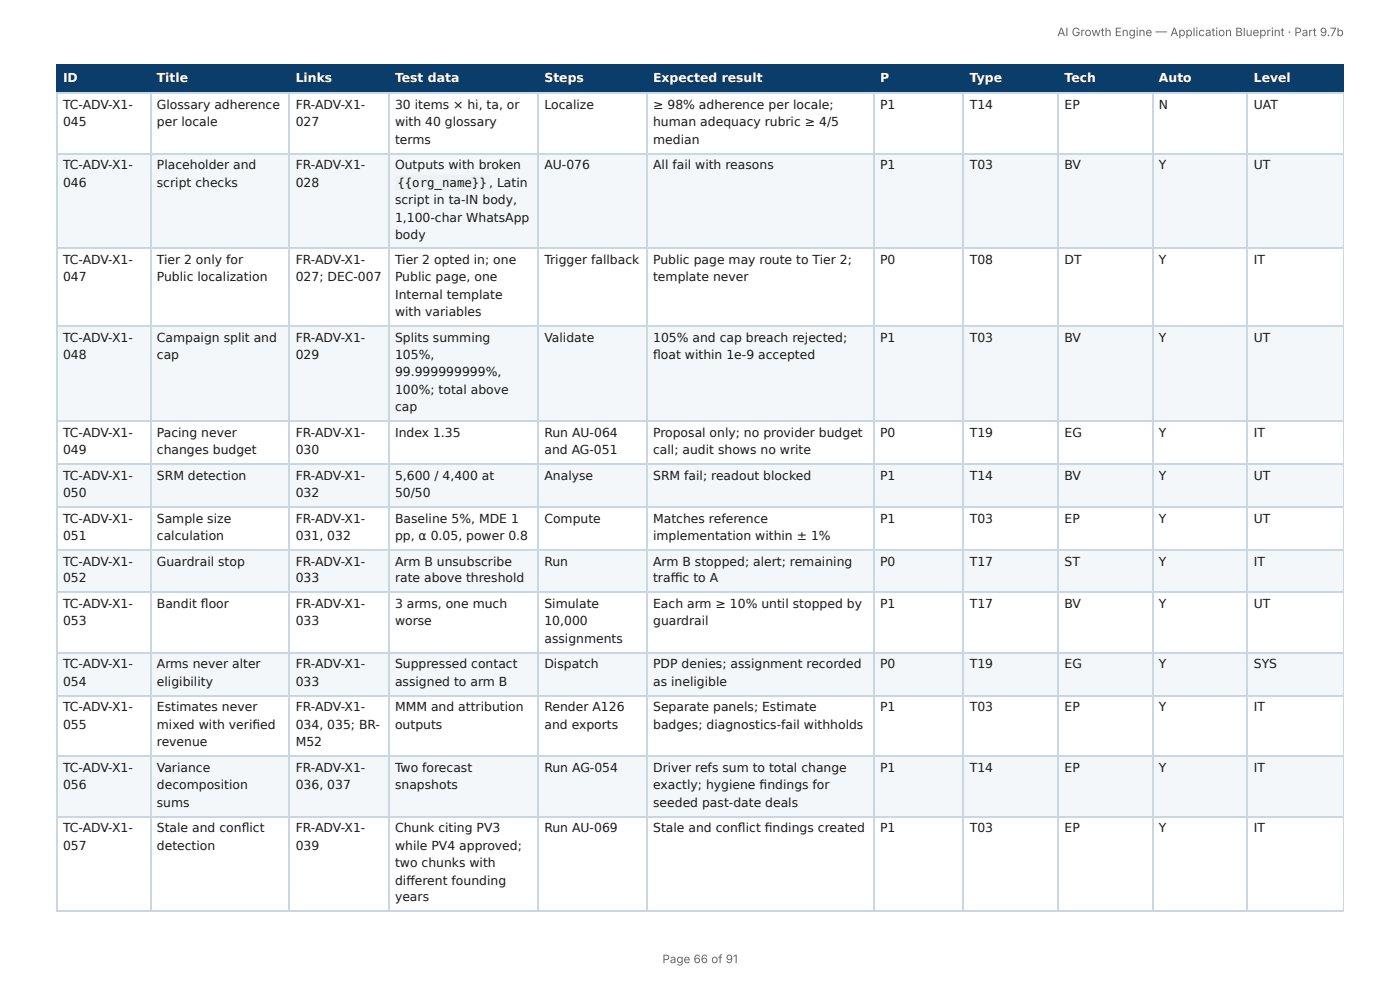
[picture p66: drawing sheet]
<svg xmlns="http://www.w3.org/2000/svg" width="297mm" height="210mm" viewBox="0 0 297 210" stroke-linecap="round" stroke-linejoin="round" font-family="sans-serif">
<defs><g id="words">
<g font-size="2.6" fill="#fff">
<text x="13.4" y="17.5">ID</text>
<text x="33.3" y="17.5">Title</text>
<text x="62.8" y="17.5">Links</text>
<text x="83.9" y="17.5">Test data</text>
<text x="115.6" y="17.5">Steps</text>
<text x="138.7" y="17.5">Expected result</text>
<text x="186.9" y="17.5">P</text>
<text x="206" y="17.5">Type</text>
<text x="226.1" y="17.5">Tech</text>
<text x="246.2" y="17.5">Auto</text>
<text x="266.3" y="17.5">Level</text>
</g>
<g font-size="2.6" fill="#1a1a1a">
<text x="13.4" y="23.1">TC-ADV-X1-</text>
<text x="33.3" y="23.1">Glossary adherence</text>
<text x="62.8" y="23.1">FR-ADV-X1-</text>
<text x="83.9" y="23.1">30 items × hi, ta, or</text>
<text x="115.6" y="23.1">Localize</text>
<text x="138.7" y="23.1">≥ 98% adherence per locale;</text>
<text x="186.9" y="23.1">P1</text>
<text x="206" y="23.1">T14</text>
<text x="226.1" y="23.1">EP</text>
<text x="246.2" y="23.1">N</text>
<text x="266.3" y="23.1">UAT</text>
<text x="13.4" y="26.8">045</text>
<text x="33.3" y="26.8">per locale</text>
<text x="62.8" y="26.8">027</text>
<text x="83.9" y="26.8">with 40 glossary</text>
<text x="138.7" y="26.8">human adequacy rubric ≥ 4/5</text>
<text x="13.4" y="36">TC-ADV-X1-</text>
<text x="33.3" y="36">Placeholder and</text>
<text x="62.8" y="36">FR-ADV-X1-</text>
<text x="83.9" y="30.5">terms</text>
<text x="83.9" y="36">Outputs with broken</text>
<text x="115.6" y="36">AU-076</text>
<text x="138.7" y="30.5">median</text>
<text x="138.7" y="36">All fail with reasons</text>
<text x="186.9" y="36">P1</text>
<text x="206" y="36">T03</text>
<text x="226.1" y="36">BV</text>
<text x="246.2" y="36">Y</text>
<text x="266.3" y="36">UT</text>
<text x="13.4" y="39.7">046</text>
<text x="33.3" y="39.7">script checks</text>
<text x="62.8" y="39.7">028</text>
<text x="84.4" y="39.7">{{org_name}} ,</text>
<text x="105.6" y="39.7">Latin</text>
<text x="83.9" y="43.4">script in ta-IN body,</text>
<text x="83.9" y="47.1">1,100-char WhatsApp</text>
<text x="83.9" y="50.8">body</text>
<text x="13.4" y="56">TC-ADV-X1-</text>
<text x="13.4" y="59.7">047</text>
<text x="33.3" y="56">Tier 2 only for</text>
<text x="33.3" y="59.7">Public localization</text>
<text x="62.8" y="56">FR-ADV-X1-</text>
<text x="62.8" y="59.7">027; DEC-007</text>
<text x="83.9" y="56">Tier 2 opted in; one</text>
<text x="83.9" y="59.7">Public page, one</text>
<text x="115.6" y="56">Trigger fallback</text>
<text x="138.7" y="56">Public page may route to Tier 2;</text>
<text x="138.7" y="59.7">template never</text>
<text x="186.9" y="56">P0</text>
<text x="206" y="56">T08</text>
<text x="226.1" y="56">DT</text>
<text x="246.2" y="56">Y</text>
<text x="266.3" y="56">IT</text>
<text x="83.9" y="63.4">Internal template</text>
<text x="83.9" y="67.1">with variables</text>
<text x="13.4" y="72.5">TC-ADV-X1-</text>
<text x="13.4" y="76.2">048</text>
<text x="33.3" y="72.5">Campaign split and</text>
<text x="33.3" y="76.2">cap</text>
<text x="62.8" y="72.5">FR-ADV-X1-</text>
<text x="62.8" y="76.2">029</text>
<text x="83.9" y="72.5">Splits summing</text>
<text x="83.9" y="76.2">105%,</text>
<text x="115.6" y="72.5">Validate</text>
<text x="138.7" y="72.5">105% and cap breach rejected;</text>
<text x="138.7" y="76.2">fl oat within 1e-9 accepted</text>
<text x="186.9" y="72.5">P1</text>
<text x="206" y="72.5">T03</text>
<text x="226.1" y="72.5">BV</text>
<text x="246.2" y="72.5">Y</text>
<text x="266.3" y="72.5">UT</text>
<text x="83.9" y="79.9">99.999999999%,</text>
<text x="83.9" y="83.6">100%; total above</text>
<text x="83.9" y="87.3">cap</text>
<text x="13.4" y="92.8">TC-ADV-X1-</text>
<text x="33.3" y="92.8">Pacing never</text>
<text x="62.8" y="92.8">FR-ADV-X1-</text>
<text x="83.9" y="92.8">Index 1.35</text>
<text x="115.6" y="92.8">Run AU-064</text>
<text x="138.7" y="92.8">Proposal only; no provider budget</text>
<text x="186.9" y="92.8">P0</text>
<text x="206" y="92.8">T19</text>
<text x="226.1" y="92.8">EG</text>
<text x="246.2" y="92.8">Y</text>
<text x="266.3" y="92.8">IT</text>
<text x="13.4" y="96.5">049</text>
<text x="13.4" y="101.9">TC-ADV-X1-</text>
<text x="33.3" y="96.5">changes budget</text>
<text x="33.3" y="101.9">SRM detection</text>
<text x="62.8" y="96.5">030</text>
<text x="62.8" y="101.9">FR-ADV-X1-</text>
<text x="83.9" y="101.9">5,600 / 4,400 at</text>
<text x="115.6" y="96.5">and AG-051</text>
<text x="115.6" y="101.9">Analyse</text>
<text x="138.7" y="96.5">call; audit shows no write</text>
<text x="138.7" y="101.9">SRM fail; readout blocked</text>
<text x="186.9" y="101.9">P1</text>
<text x="206" y="101.9">T14</text>
<text x="226.1" y="101.9">BV</text>
<text x="246.2" y="101.9">Y</text>
<text x="266.3" y="101.9">UT</text>
<text x="13.4" y="105.6">050</text>
<text x="62.8" y="105.6">032</text>
<text x="83.9" y="105.6">50/50</text>
<text x="13.4" y="111">TC-ADV-X1-</text>
<text x="33.3" y="111">Sample size</text>
<text x="62.8" y="111">FR-ADV-X1-</text>
<text x="83.9" y="111">Baseline 5%, MDE 1</text>
<text x="115.6" y="111">Compute</text>
<text x="138.7" y="111">Matches reference</text>
<text x="186.9" y="111">P1</text>
<text x="206" y="111">T03</text>
<text x="226.1" y="111">EP</text>
<text x="246.2" y="111">Y</text>
<text x="266.3" y="111">UT</text>
<text x="13.4" y="114.8">051</text>
<text x="33.3" y="114.8">calculation</text>
<text x="62.8" y="114.8">031, 032</text>
<text x="83.9" y="114.8">pp, α 0.05, power 0.8</text>
<text x="138.7" y="114.8">implementation within ± 1%</text>
<text x="13.4" y="120.2">TC-ADV-X1-</text>
<text x="13.4" y="123.6">052</text>
<text x="33.3" y="120.2">Guardrail stop</text>
<text x="62.8" y="120.2">FR-ADV-X1-</text>
<text x="62.8" y="123.6">033</text>
<text x="83.9" y="120.2">Arm B unsubscribe</text>
<text x="83.9" y="123.6">rate above threshold</text>
<text x="115.6" y="120.2">Run</text>
<text x="138.7" y="120.2">Arm B stopped; alert; remaining</text>
<text x="138.7" y="123.6">traffi c to A</text>
<text x="186.9" y="120.2">P0</text>
<text x="206" y="120.2">T17</text>
<text x="226.1" y="120.2">ST</text>
<text x="246.2" y="120.2">Y</text>
<text x="266.3" y="120.2">IT</text>
<text x="13.4" y="129.1">TC-ADV-X1-</text>
<text x="33.3" y="129.1">Bandit fl oor</text>
<text x="62.8" y="129.1">FR-ADV-X1-</text>
<text x="83.9" y="129.1">3 arms, one much</text>
<text x="115.6" y="129.1">Simulate</text>
<text x="138.7" y="129.1">Each arm ≥ 10% until stopped by</text>
<text x="186.9" y="129.1">P1</text>
<text x="206" y="129.1">T17</text>
<text x="226.1" y="129.1">BV</text>
<text x="246.2" y="129.1">Y</text>
<text x="266.3" y="129.1">UT</text>
<text x="13.4" y="132.8">053</text>
<text x="62.8" y="132.8">033</text>
<text x="83.9" y="132.8">worse</text>
<text x="115.6" y="132.8">10,000</text>
<text x="115.6" y="136.5">assignments</text>
<text x="138.7" y="132.8">guardrail</text>
<text x="13.4" y="141.9">TC-ADV-X1-</text>
<text x="33.3" y="141.9">Arms never alter</text>
<text x="62.8" y="141.9">FR-ADV-X1-</text>
<text x="83.9" y="141.9">Suppressed contact</text>
<text x="115.6" y="141.9">Dispatch</text>
<text x="138.7" y="141.9">PDP denies; assignment recorded</text>
<text x="186.9" y="141.9">P0</text>
<text x="206" y="141.9">T19</text>
<text x="226.1" y="141.9">EG</text>
<text x="246.2" y="141.9">Y</text>
<text x="266.3" y="141.9">SYS</text>
<text x="13.4" y="145.6">054</text>
<text x="33.3" y="145.6">eligibility</text>
<text x="62.8" y="145.6">033</text>
<text x="83.9" y="145.6">assigned to arm B</text>
<text x="138.7" y="145.6">as ineligible</text>
<text x="13.4" y="151">TC-ADV-X1-</text>
<text x="13.4" y="154.8">055</text>
<text x="33.3" y="151">Estimates never</text>
<text x="33.3" y="154.8">mixed with verifi ed</text>
<text x="62.8" y="151">FR-ADV-X1-</text>
<text x="62.8" y="154.8">034, 035; BR-</text>
<text x="83.9" y="151">MMM and attribution</text>
<text x="83.9" y="154.8">outputs</text>
<text x="115.6" y="151">Render A126</text>
<text x="115.6" y="154.8">and exports</text>
<text x="138.7" y="151">Separate panels; Estimate</text>
<text x="138.7" y="154.8">badges; diagnostics-fail withholds</text>
<text x="186.9" y="151">P1</text>
<text x="206" y="151">T03</text>
<text x="226.1" y="151">EP</text>
<text x="246.2" y="151">Y</text>
<text x="266.3" y="151">IT</text>
<text x="33.3" y="158.5">revenue</text>
<text x="62.8" y="158.5">M52</text>
<text x="13.4" y="163.9">TC-ADV-X1-</text>
<text x="13.4" y="167.6">056</text>
<text x="33.3" y="163.9">Variance</text>
<text x="33.3" y="167.6">decomposition</text>
<text x="62.8" y="163.9">FR-ADV-X1-</text>
<text x="62.8" y="167.6">036, 037</text>
<text x="83.9" y="163.9">Two forecast</text>
<text x="83.9" y="167.6">snapshots</text>
<text x="115.6" y="163.9">Run AG-054</text>
<text x="138.7" y="163.9">Driver refs sum to total change</text>
<text x="138.7" y="167.6">exactly; hygiene fi ndings for</text>
<text x="186.9" y="163.9">P1</text>
<text x="206" y="163.9">T14</text>
<text x="226.1" y="163.9">EP</text>
<text x="246.2" y="163.9">Y</text>
<text x="266.3" y="163.9">IT</text>
<text x="33.3" y="171.3">sums</text>
<text x="138.7" y="171.3">seeded past-date deals</text>
<text x="13.4" y="176.7">TC-ADV-X1-</text>
<text x="33.3" y="176.7">Stale and confl ict</text>
<text x="62.8" y="176.7">FR-ADV-X1-</text>
<text x="83.9" y="176.7">Chunk citing PV3</text>
<text x="115.6" y="176.7">Run AU-069</text>
<text x="138.7" y="176.7">Stale and confl ict fi ndings created</text>
<text x="186.9" y="176.7">P1</text>
<text x="206" y="176.7">T03</text>
<text x="226.1" y="176.7">EP</text>
<text x="246.2" y="176.7">Y</text>
<text x="266.3" y="176.7">IT</text>
<text x="13.4" y="180.4">057</text>
<text x="33.3" y="180.4">detection</text>
<text x="62.8" y="180.4">039</text>
<text x="83.9" y="180.4">while PV4 approved;</text>
<text x="83.9" y="184.1">two chunks with</text>
<text x="83.9" y="187.8">diff erent founding</text>
<text x="83.9" y="191.3">years</text>
</g>
<g font-size="2.5" fill="#666">
<text x="224.6" y="7.7">AI Growth Engine — Application Blueprint · Part 9.7b</text>
<text x="140.7" y="204.5">Page 66 of 91</text>
</g>
</g></defs>
<g fill="#0b3d6b">
<path d="M12.2 14h19.7v5.7h-19.7z"/>
<path d="M31.9 14h29.6v5.7h-29.6z"/>
<path d="M61.5 14h21v5.7h-21z"/>
<path d="M82.5 14h31.9v5.7h-31.9z"/>
<path d="M114.4 14h22.9v5.7h-22.9z"/>
<path d="M137.3 14h48.2v5.7h-48.2z"/>
<path d="M185.5 14h19v5.7h-19z"/>
<path d="M204.5 14h20.3v5.7h-20.3z"/>
<path d="M224.8 14h20v5.7h-20z"/>
<path d="M244.8 14h20.2v5.7h-20.2z"/>
<path d="M265 14h20.4v5.7h-20.4z"/>
</g>
<g fill="#f4f7fa">
<path d="M12.2 32.5h19.7v20.3h-19.7z"/>
<path d="M31.9 32.5h29.6v20.3h-29.6z"/>
<path d="M61.5 32.5h21v20.3h-21z"/>
<path d="M82.5 32.5h31.9v20.3h-31.9z"/>
<path d="M114.4 32.5h22.9v20.3h-22.9z"/>
<path d="M137.3 32.5h48.2v20.3h-48.2z"/>
<path d="M185.5 32.5h19v20.3h-19z"/>
<path d="M204.5 32.5h20.3v20.3h-20.3z"/>
<path d="M224.8 32.5h20v20.3h-20z"/>
<path d="M244.8 32.5h20.2v20.3h-20.2z"/>
<path d="M265 32.5h20.4v20.3h-20.4z"/>
<path d="M12.2 69.3h19.7v20h-19.7z"/>
<path d="M31.9 69.3h29.6v20h-29.6z"/>
<path d="M61.5 69.3h21v20h-21z"/>
<path d="M82.5 69.3h31.9v20h-31.9z"/>
<path d="M114.4 69.3h22.9v20h-22.9z"/>
<path d="M137.3 69.3h48.2v20h-48.2z"/>
<path d="M185.5 69.3h19v20h-19z"/>
<path d="M204.5 69.3h20.3v20h-20.3z"/>
<path d="M224.8 69.3h20v20h-20z"/>
<path d="M244.8 69.3h20.2v20h-20.2z"/>
<path d="M265 69.3h20.4v20h-20.4z"/>
<path d="M12.2 98.5h19.7v9.1h-19.7z"/>
<path d="M31.9 98.5h29.6v9.1h-29.6z"/>
<path d="M61.5 98.5h21v9.1h-21z"/>
<path d="M82.5 98.5h31.9v9.1h-31.9z"/>
<path d="M114.4 98.5h22.9v9.1h-22.9z"/>
<path d="M137.3 98.5h48.2v9.1h-48.2z"/>
<path d="M185.5 98.5h19v9.1h-19z"/>
<path d="M204.5 98.5h20.3v9.1h-20.3z"/>
<path d="M224.8 98.5h20v9.1h-20z"/>
<path d="M244.8 98.5h20.2v9.1h-20.2z"/>
<path d="M265 98.5h20.4v9.1h-20.4z"/>
<path d="M12.2 116.7h19.7v9.2h-19.7z"/>
<path d="M31.9 116.7h29.6v9.2h-29.6z"/>
<path d="M61.5 116.7h21v9.2h-21z"/>
<path d="M82.5 116.7h31.9v9.2h-31.9z"/>
<path d="M114.4 116.7h22.9v9.2h-22.9z"/>
<path d="M137.3 116.7h48.2v9.2h-48.2z"/>
<path d="M185.5 116.7h19v9.2h-19z"/>
<path d="M204.5 116.7h20.3v9.2h-20.3z"/>
<path d="M224.8 116.7h20v9.2h-20z"/>
<path d="M244.8 116.7h20.2v9.2h-20.2z"/>
<path d="M265 116.7h20.4v9.2h-20.4z"/>
<path d="M12.2 138.7h19.7v9.1h-19.7z"/>
<path d="M31.9 138.7h29.6v9.1h-29.6z"/>
<path d="M61.5 138.7h21v9.1h-21z"/>
<path d="M82.5 138.7h31.9v9.1h-31.9z"/>
<path d="M114.4 138.7h22.9v9.1h-22.9z"/>
<path d="M137.3 138.7h48.2v9.1h-48.2z"/>
<path d="M185.5 138.7h19v9.1h-19z"/>
<path d="M204.5 138.7h20.3v9.1h-20.3z"/>
<path d="M224.8 138.7h20v9.1h-20z"/>
<path d="M244.8 138.7h20.2v9.1h-20.2z"/>
<path d="M265 138.7h20.4v9.1h-20.4z"/>
<path d="M12.2 160.4h19.7v12.9h-19.7z"/>
<path d="M31.9 160.4h29.6v12.9h-29.6z"/>
<path d="M61.5 160.4h21v12.9h-21z"/>
<path d="M82.5 160.4h31.9v12.9h-31.9z"/>
<path d="M114.4 160.4h22.9v12.9h-22.9z"/>
<path d="M137.3 160.4h48.2v12.9h-48.2z"/>
<path d="M185.5 160.4h19v12.9h-19z"/>
<path d="M204.5 160.4h20.3v12.9h-20.3z"/>
<path d="M224.8 160.4h20v12.9h-20z"/>
<path d="M244.8 160.4h20.2v12.9h-20.2z"/>
<path d="M265 160.4h20.4v12.9h-20.4z"/>
</g>
<g fill="none" stroke="#0b3d6b" stroke-width=".25">
<path d="M11.9 13.9h273.5M11.9 19.8h273.5M12 13.8v6.1M32 13.8v6.1M61.4 13.8v6.1M82.7 13.8v6.1M114.3 13.8v6.1M137.5 13.8v6.1M185.6 13.8v6.1M204.6 13.8v6.1M224.6 13.8v6.1M244.9 13.8v6.1"/>
<path d="M264.9 13.8v6.1"/>
</g>
<path d="M285.3 13.8v6.1" fill="none" stroke="#0b3d6b" stroke-width=".21"/>
<g fill="none" stroke="#c9d6e3" stroke-width=".25">
<path d="M11.9 19.8h273.5M12 19.9v173.6M32 19.9v173.6M61.4 19.9v173.6M82.7 19.9v173.6M114.3 19.9v173.6M137.5 19.9v173.6M185.6 19.9v173.6M204.6 19.9v173.6M224.6 19.9v173.6M244.9 19.9v173.6M264.9 19.9v173.6"/>
<path d="M11.9 32.6h273.5M11.9 52.6h273.5M11.9 69.2h273.5M11.9 89.4h273.5M11.9 98.6h273.5M11.9 107.7h273.5M11.9 116.8h273.5M11.9 125.7h273.5M11.9 138.6h273.5M11.9 147.7h273.5M11.9 160.6h273.5M11.9 173.4h273.5"/>
<path d="M11.9 193.4h273.5"/>
</g>
<path d="M285.3 19.9v173.6" fill="none" stroke="#c9d6e3" stroke-width=".21"/>
<path d="M84 37.2h20v3.2h-20z" fill="#eef2f6"/>
<use href="#words"/>
</svg>
